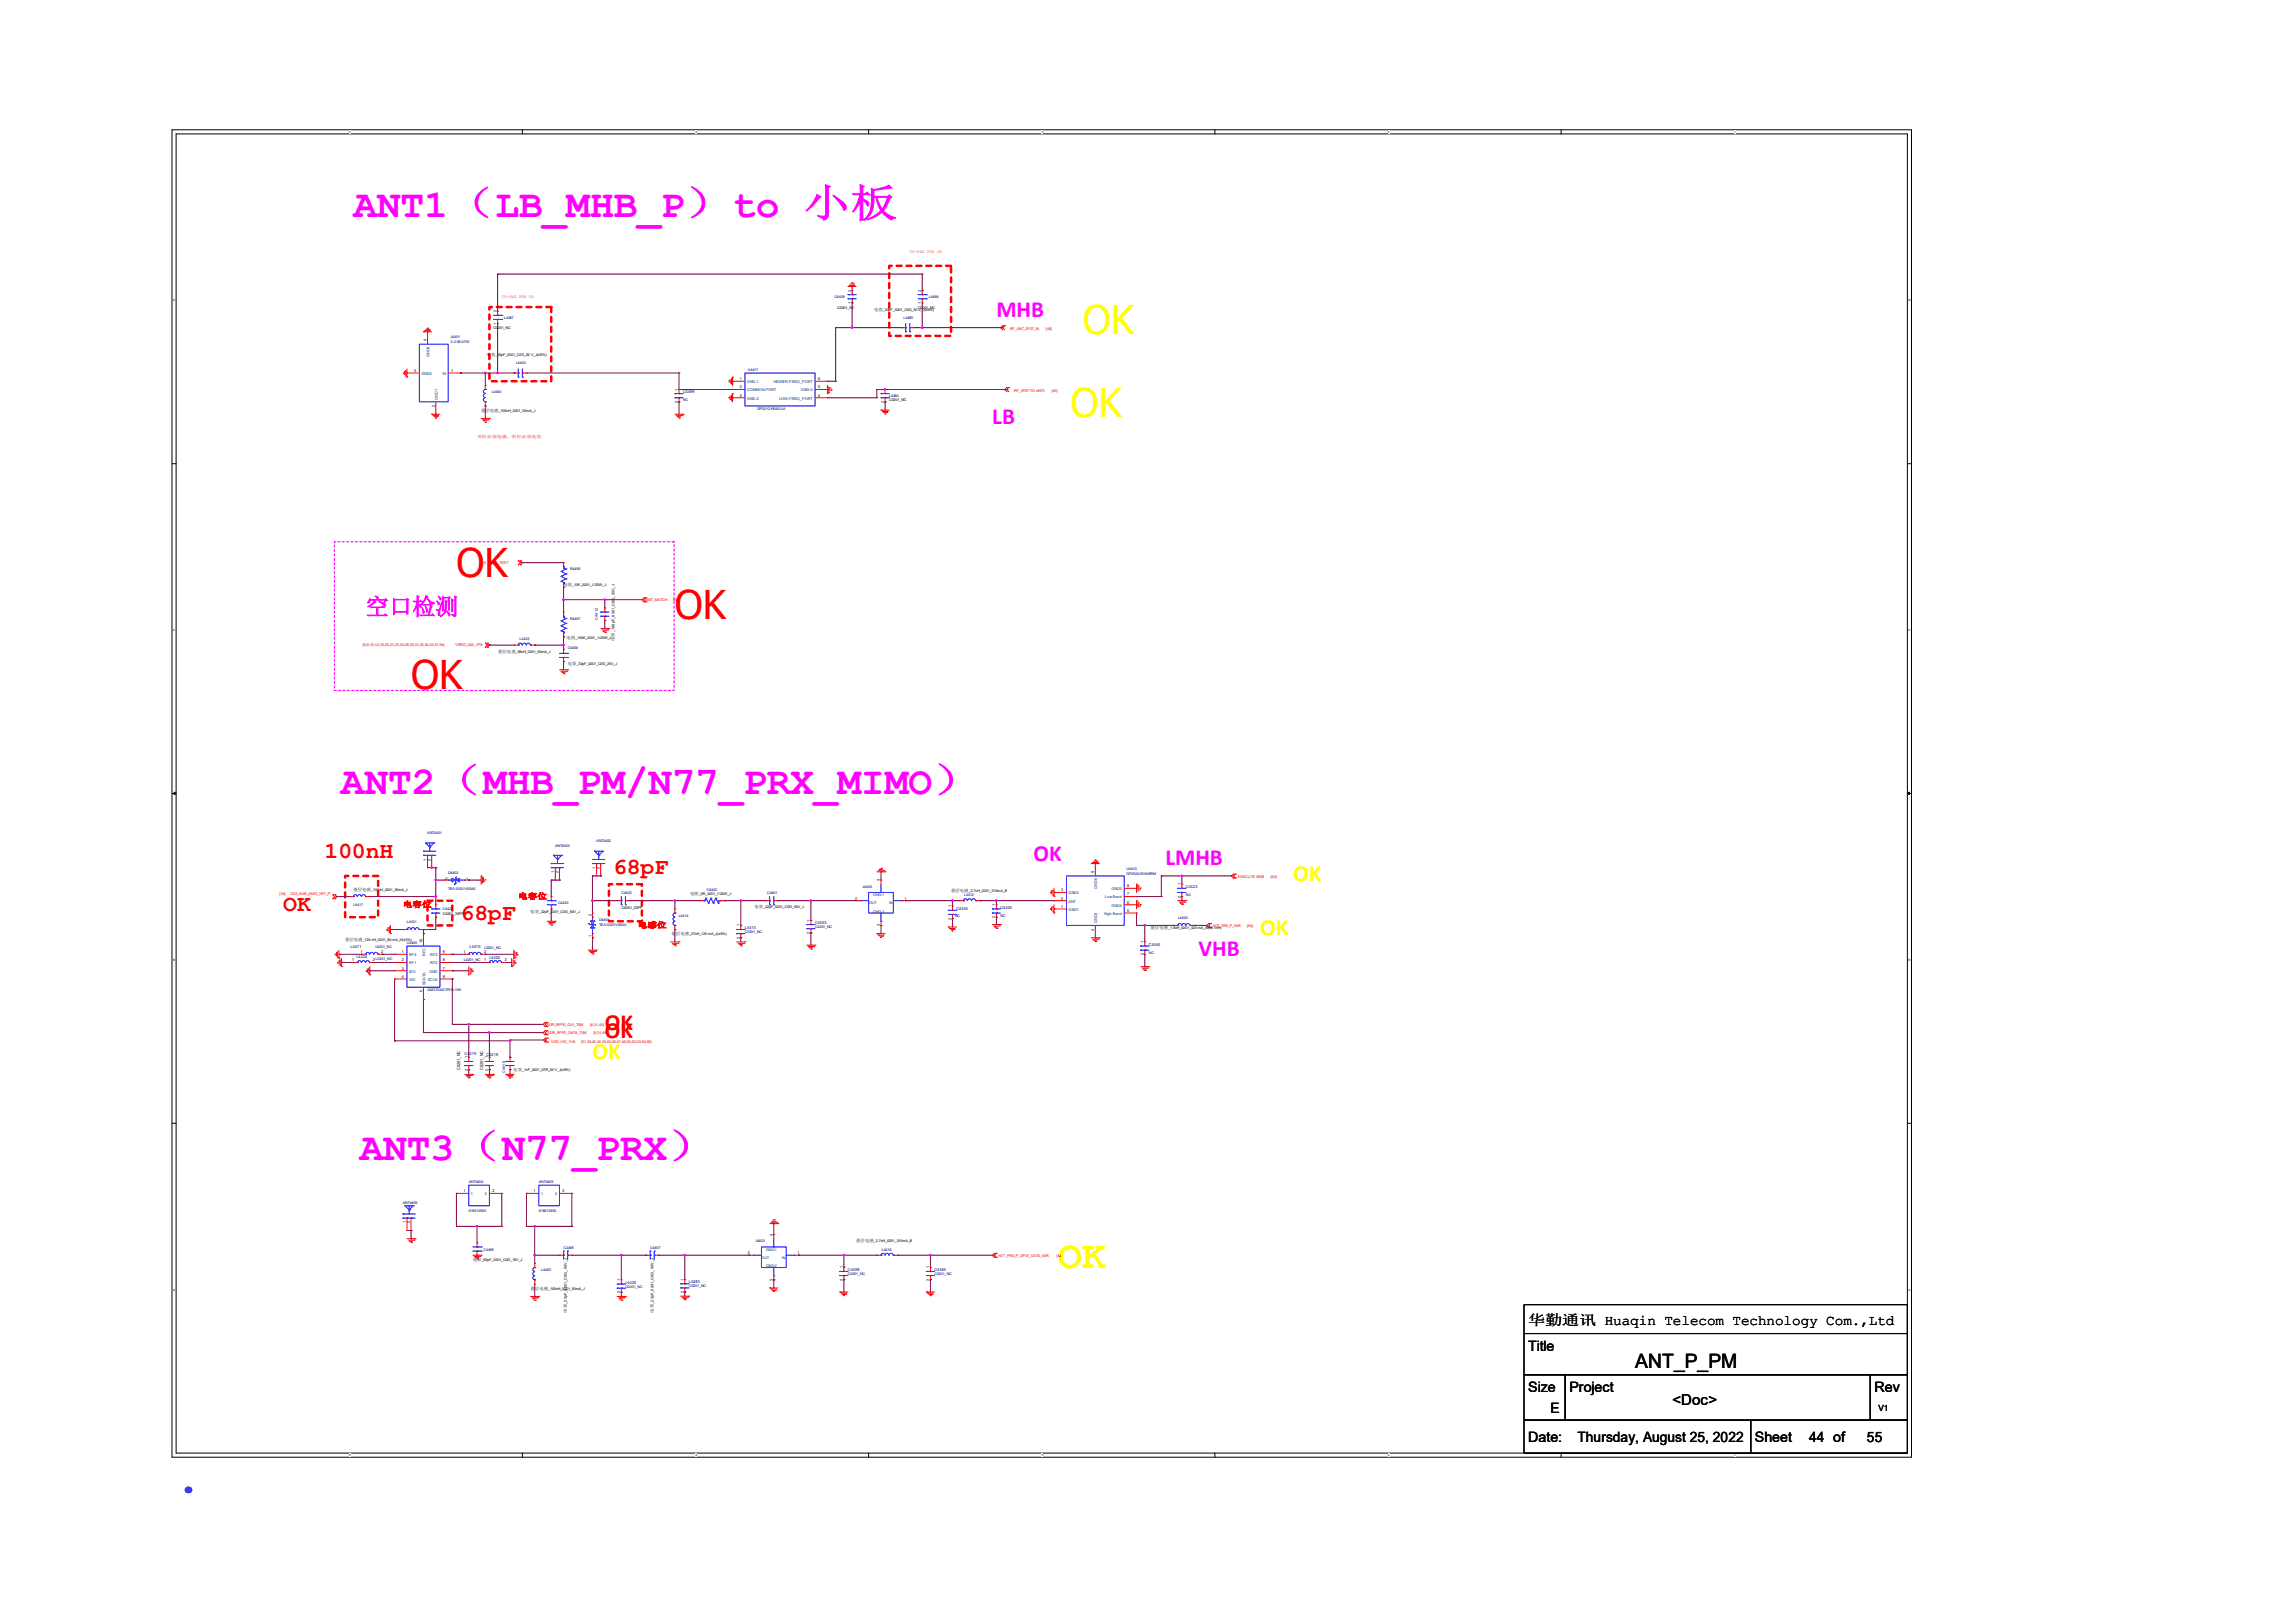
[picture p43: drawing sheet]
<svg xmlns="http://www.w3.org/2000/svg" width="350mm" height="250mm" viewBox="0 0 350 250" stroke-linecap="round" stroke-linejoin="round" font-family="sans-serif">
<defs><g id="words">
<text font-size="8.5" fill="#00f" x="26.5" y="229.9">.</text>
<g font-size="6.1" fill="#f0f">
<text x="54.4" y="33.4">ANT1（LB_MHB_P）to 小板</text>
<text x="52.5" y="122.3">ANT2（MHB_PM/N77_PRX_MIMO）</text>
<text x="55.4" y="178.7">ANT3（N77_PRX）</text>
</g>
<g font-size="6.1" fill="#ff0">
<text x="166.8" y="51.5">OK</text>
<text x="164.9" y="64.2">OK</text>
<text x="163" y="195.3">OK</text>
</g>
<g font-size="6.1" fill="#f00">
<text x="70.3" y="89">OK</text>
<text x="104" y="95.3">OK</text>
<text x="63.3" y="106.1">OK</text>
</g>
<g font-size="3.6" fill="#f0f">
<text x="153.5" y="48.8">MHB</text>
<text x="152.9" y="65.3">LB</text>
<text x="56.3" y="94.7">空口检测</text>
<text x="159.2" y="132.6">OK</text>
<text x="179.5" y="133.2">LMHB</text>
<text x="184.6" y="147.2">VHB</text>
</g>
<g font-size="3.6" fill="#f00">
<text x="50" y="132.1">100nH</text>
<text x="94.4" y="134.7">68pF</text>
<text x="43.6" y="140.4">OK</text>
<text x="70.9" y="141.7">68pF</text>
<text x="93.2" y="158.6">OK</text>
<text x="93.2" y="159.9">OK</text>
</g>
<g font-size="3.6" fill="#ff0">
<text x="199.2" y="135.8">OK</text>
<text x="194.1" y="144">OK</text>
<text x="91.3" y="163.1">OK</text>
</g>
<text font-size="3.1" x="251.9" y="210.7">ANT_P_PM</text>
<text font-size="2.3" x="257.6" y="216.5">&lt;Doc&gt;</text>
<g font-size="2.2">
<text x="235.4" y="208.1">Title</text>
<text x="235.4" y="204.1">华勤通讯 Huaqin Telecom Technology Com.,Ltd</text>
<text x="235.4" y="214.4">Size</text>
<text x="241.8" y="214.4">Project</text>
<text x="288.8" y="214.4">Rev</text>
<text x="238.8" y="217.6">E</text>
<text x="235.4" y="222">Date:</text>
<text x="243" y="222">Thursday, August 25, 2022</text>
<text x="270.3" y="222">Sheet</text>
<text x="278.7" y="222">44 of</text>
<text x="287.6" y="222">55</text>
</g>
<text font-size="1.3" x="289.4" y="217.4">V1</text>
<g font-size="1.2" fill="#f00">
<text x="62.1" y="139.7">电容位</text>
<text x="79.8" y="138.4">电容位</text>
<text x="98.2" y="142.9">电感位</text>
</g>
<g font-size=".6" fill="#f00">
<text x="140.2" y="39">CO-PAD FOR CN</text>
<text x="77.3" y="45.9">CO-PAD FOR CN</text>
<text x="155.6" y="50.9">RF_ANT_2P2T_IN</text>
<text x="161.1" y="50.9">[46]</text>
<text x="156.2" y="60.4">RF_2P2T TO ANT1</text>
<text x="162" y="60.4">[46]</text>
<text x="73.5" y="67.5">并位必须电感，串位必须电容</text>
<text x="73.9" y="86.8">[31]</text>
<text x="75.6" y="86.8">ANT_TEST</text>
<text x="99.5" y="92.6">ANT_MATCH</text>
<text x="103.7" y="92.6">[6]</text>
<text x="55.9" y="99.5">[6,8,12,14,18,20,21,22,23,26,30,31,33,34,43,47,54]</text>
<text x="70.2" y="99.5">VREG_L9A_1P8</text>
<text x="43.1" y="137.9">[34]</text>
<text x="44.7" y="137.9">CS2_SAR_ANT2_N77_P</text>
<text x="190.7" y="135.2">ENDC-LTE MHB</text>
<text x="195.8" y="135.2">[43]</text>
<text x="186.9" y="142.8">N77_TRX_P_50R</text>
<text x="192.1" y="142.8">[54]</text>
<text x="84.2" y="158">SDR_RFFE_CLK_TXM</text>
<text x="84.4" y="159.2">SDR_RFFE_DATA_TXM</text>
<text x="84.9" y="160.6">VDD_VIO_1V8</text>
<text x="89.5" y="160.6">[31,39,40,42,43,45,46,47,48,50,52,53,54,55]</text>
<text x="90.9" y="158">[6,31,45]</text>
<text x="91.4" y="159.2">[6,31,45]</text>
<text x="153.9" y="193.6">N77_PRX_P_DP4T_OUT2_50R</text>
<text x="162.8" y="193.6">[54]</text>
</g>
<g font-size=".6" fill="#000080">
<text x="128.6" y="45.9">C4408</text>
<text x="143.1" y="45.9">L4488</text>
<text x="69.4" y="52">J4401</text>
<text x="69.4" y="52.8">3.2.08.0700</text>
<text x="77.7" y="49.1">L4487</text>
<text x="139.2" y="49.1">L4485</text>
<text x="79.5" y="56.1">L4403</text>
<text x="115.2" y="57.1">U4417</text>
<text x="75.8" y="60.5">L4404</text>
<text x="105.2" y="60.6">C4499</text>
<text x="105.2" y="61.8">NC</text>
<text x="116.7" y="63.1">DP2012-R0821LA</text>
<text x="137" y="61.2">L4484</text>
<text x="87.8" y="87.9">R4406</text>
<text x="87.8" y="95.5">R4407</text>
<text x="92.1" y="95.4" transform="rotate(-90 92.1 95.4)">C4412</text>
<text x="80" y="98.7">L4423</text>
<text x="87.5" y="99.9">C4409</text>
<text x="65.8" y="128.5">ANT4401</text>
<text x="85.5" y="130.4">ANT4403</text>
<text x="91.9" y="129.8">ANT4402</text>
<text x="69" y="134.6">D4402</text>
<text x="69" y="137.2">TEA10201V05A0</text>
<text x="95.8" y="137.7">C4422</text>
<text x="108.9" y="137.3">C4402</text>
<text x="118.2" y="137.7">C4401</text>
<text x="132.9" y="136.8">J4402</text>
<text x="173.6" y="134">U4410</text>
<text x="173.6" y="134.7">DP2520-R1646RM</text>
<text x="182.7" y="136.8">C4423</text>
<text x="54.4" y="139.5">L4417</text>
<text x="62.7" y="142.2">L4401</text>
<text x="68.2" y="140.2">C4421</text>
<text x="86" y="139.3">C4420</text>
<text x="92.3" y="141.8">D4401</text>
<text x="92.3" y="142.6">TEA10201V05A0</text>
<text x="104.6" y="141.2">L4414</text>
<text x="114.8" y="143.1">L4415</text>
<text x="114.8" y="143.7">C0201_NC</text>
<text x="125.6" y="142.4">C4403</text>
<text x="125.6" y="143">C0201_NC</text>
<text x="147.1" y="141.2">NC</text>
<text x="147.4" y="140.2">C4404</text>
<text x="148.5" y="138">L4412</text>
<text x="154.1" y="140">C4405</text>
<text x="154.1" y="141.2">NC</text>
<text x="181.5" y="141.5">L4405</text>
<text x="182.7" y="138">NC</text>
<text x="54" y="146.1">L4411</text>
<text x="54.9" y="147.6">L4424</text>
<text x="57.8" y="146">L0201_NC</text>
<text x="57.9" y="147.9">L0201_NC</text>
<text x="62.7" y="145.4">U4405</text>
<text x="71.5" y="148">L0201_NC</text>
<text x="72.3" y="146.1">L4410</text>
<text x="74.6" y="146.2">L0201_NC</text>
<text x="75.4" y="147.7">L4402</text>
<text x="177" y="145.7">C4445</text>
<text x="177" y="146.9">NC</text>
<text x="65.9" y="152.7">QM13124CTR13-10K</text>
<text x="71.6" y="162.5">C4419</text>
<text x="75" y="162.7">C4418</text>
<text x="77.8" y="165.2" transform="rotate(-90 77.8 165.2)">C4416</text>
<text x="62.1" y="185.5">ANT4406</text>
<text x="72.2" y="182.2">ANT4404</text>
<text x="83" y="182.2">ANT4405</text>
<text x="72.2" y="186.7">818012933</text>
<text x="83" y="186.7">818012933</text>
<text x="116.4" y="191.4">J4403</text>
<text x="74.5" y="192.6">C4496</text>
<text x="83.4" y="195.8">L4463</text>
<text x="86.8" y="192.3">C4406</text>
<text x="96.3" y="197.7">L4420</text>
<text x="100.2" y="192.3">C4407</text>
<text x="106.1" y="197.7">L4483</text>
<text x="130.6" y="195.8">C4498</text>
<text x="130.6" y="196.4">C0201_NC</text>
<text x="135.8" y="192.6">L4418</text>
<text x="144" y="195.8">C4465</text>
<text x="144" y="196.4">C0201_NC</text>
<text x="96.3" y="198.4">C0201_NC</text>
<text x="106.1" y="198.3">C0201_NC</text>
</g>
<g font-size=".6">
<text x="129" y="47.6">C0201_NC</text>
<text x="131.1" y="46.8" transform="rotate(-90 131.1 46.8)">1</text>
<text x="131.1" y="44.9" transform="rotate(-90 131.1 44.9)">2</text>
<text x="134.7" y="47.8">电容</text>
<text x="136" y="47.8">_33pF_0201_C0G_50 V_J(±5%)</text>
<text x="141.4" y="47.6">C0201_NC</text>
<text x="141.9" y="46.8" transform="rotate(-90 141.9 46.8)">1</text>
<text x="141.9" y="44.9" transform="rotate(-90 141.9 44.9)">2</text>
<text x="65.7" y="52.5" transform="rotate(-90 65.7 52.5)">4</text>
<text x="76" y="50.7">C0201_NC</text>
<text x="76.5" y="50" transform="rotate(-90 76.5 50)">1</text>
<text x="76.5" y="48.1" transform="rotate(-90 76.5 48.1)">2</text>
<text x="63.8" y="57.3">3</text>
<text x="69.5" y="57.3">1</text>
<text x="75" y="54.8">电容</text>
<text x="76.3" y="54.8">_33pF_0201_C0G_50 V_J(±5%)</text>
<text x="113.9" y="58.6">1</text>
<text x="113.9" y="59.8">2</text>
<text x="126" y="59.8">5</text>
<text x="126" y="58.6">6</text>
<text x="67" y="62.7" transform="rotate(-90 67 62.7)">2</text>
<text x="74.1" y="63.4">叠层电感</text>
<text x="76.8" y="63.4">_100nH_0201_50mA_J</text>
<text x="104.4" y="62.1" transform="rotate(-90 104.4 62.1)">2</text>
<text x="104.4" y="60.2" transform="rotate(-90 104.4 60.2)">1</text>
<text x="113.9" y="61.1">3</text>
<text x="126" y="61.1">4</text>
<text x="136.2" y="62.1" transform="rotate(-90 136.2 62.1)">2</text>
<text x="136.2" y="60.2" transform="rotate(-90 136.2 60.2)">1</text>
<text x="137" y="61.8">C0201_NC</text>
<text x="86.8" y="90.2">电阻</text>
<text x="88.1" y="90.2">_10K_0201_1/20W_J</text>
<text x="76.7" y="100.6">叠层电感</text>
<text x="79.5" y="100.6">_68nH_0201_50mA_J</text>
<text x="87.3" y="98.4">电阻</text>
<text x="88.6" y="98.4">_100K_0201_1/20W_J</text>
<text x="94.7" y="98.7" transform="rotate(-90 94.7 98.7)">电容</text>
<text x="94.7" y="97.4" transform="rotate(-90 94.7 97.4)">_100pF_0201_C0G_25V_J</text>
<text x="87.5" y="102.5">电容</text>
<text x="88.8" y="102.5">_33pF_0201_C0G_25V_J</text>
<text x="54.4" y="137.2">叠层电感</text>
<text x="57.1" y="137.2">_100nH_0201_50mA_J</text>
<text x="65.7" y="132.6" transform="rotate(-90 65.7 132.6)">1</text>
<text x="66.3" y="132.6" transform="rotate(-90 66.3 132.6)">2</text>
<text x="68.6" y="135.5">2</text>
<text x="71.8" y="135.5">1</text>
<text x="85.4" y="134.5" transform="rotate(-90 85.4 134.5)">1</text>
<text x="86" y="134.5" transform="rotate(-90 86 134.5)">2</text>
<text x="91.7" y="133.8" transform="rotate(-90 91.7 133.8)">1</text>
<text x="92.4" y="133.8" transform="rotate(-90 92.4 133.8)">2</text>
<text x="106.3" y="137.9">电阻</text>
<text x="107.7" y="137.9">_0R_0201_1/20W_J</text>
<text x="135.5" y="135.7" transform="rotate(-90 135.5 135.7)">4</text>
<text x="146.5" y="137.4">叠层电感</text>
<text x="149.2" y="137.4">_2.7nH_0201_310mA_B</text>
<text x="163.5" y="137.3">3</text>
<text x="168.6" y="134.4" transform="rotate(-90 168.6 134.4)">9</text>
<text x="173.7" y="136.7">8</text>
<text x="173.7" y="137.9">7</text>
<text x="181.9" y="136.4" transform="rotate(-90 181.9 136.4)">1</text>
<text x="68.2" y="140.9">C0201_33PF</text>
<text x="81.7" y="140.6">电容</text>
<text x="83.1" y="140.6">_22pF_0201_C0G_50V_J</text>
<text x="91.1" y="141.1" transform="rotate(-90 91.1 141.1)">2</text>
<text x="95.8" y="140">C0201_33PF</text>
<text x="114" y="142.7" transform="rotate(-90 114 142.7)">1</text>
<text x="116.2" y="139.9">电容</text>
<text x="117.6" y="139.9">_22pF_0201_C0G_50V_J</text>
<text x="124.8" y="143.9" transform="rotate(-90 124.8 143.9)">2</text>
<text x="124.8" y="142" transform="rotate(-90 124.8 142)">1</text>
<text x="131.7" y="138.6">2</text>
<text x="135.5" y="142.7" transform="rotate(-90 135.5 142.7)">3</text>
<text x="139.4" y="138.6">1</text>
<text x="146.6" y="141.7" transform="rotate(-90 146.6 141.7)">2</text>
<text x="146.6" y="139.8" transform="rotate(-90 146.6 139.8)">1</text>
<text x="153.3" y="141.4" transform="rotate(-90 153.3 141.4)">2</text>
<text x="153.3" y="139.5" transform="rotate(-90 153.3 139.5)">1</text>
<text x="163.5" y="139.8">1</text>
<text x="163.5" y="138.6">2</text>
<text x="168.6" y="143.4" transform="rotate(-90 168.6 143.4)">4</text>
<text x="173.7" y="139.2">6</text>
<text x="173.7" y="140.5">5</text>
<text x="177.2" y="143.1">叠层电感</text>
<text x="179.9" y="143.1">_1.8nH_0201_420 mA_B(±0.1nH)</text>
<text x="181.9" y="138.3" transform="rotate(-90 181.9 138.3)">2</text>
<text x="53.2" y="145">叠层电感</text>
<text x="54.3" y="148.1">1</text>
<text x="55.5" y="146.8">1</text>
<text x="55.9" y="145">_120 nH_0201_80 mA_H(±3%)</text>
<text x="57.4" y="148.1">2</text>
<text x="58.7" y="146.8">2</text>
<text x="61.9" y="146.8">1</text>
<text x="61.9" y="148.1">2</text>
<text x="61.9" y="149.4">3</text>
<text x="65.1" y="145.2" transform="rotate(-90 65.1 145.2)">10</text>
<text x="68.2" y="148.1">8</text>
<text x="68.2" y="146.8">9</text>
<text x="68.2" y="149.4">7</text>
<text x="71.4" y="146.8">1</text>
<text x="74.6" y="146.8">2</text>
<text x="74.6" y="148.1">1</text>
<text x="77.8" y="148.1">2</text>
<text x="91.1" y="144.4" transform="rotate(-90 91.1 144.4)">1</text>
<text x="103.5" y="144.1">叠层电感</text>
<text x="106.2" y="144.1">_27nH_120 mA_J(±5%)</text>
<text x="114" y="144.6" transform="rotate(-90 114 144.6)">2</text>
<text x="176.2" y="147.2" transform="rotate(-90 176.2 147.2)">2</text>
<text x="176.2" y="145.3" transform="rotate(-90 176.2 145.3)">1</text>
<text x="61.9" y="150.6">4</text>
<text x="65.1" y="152.9" transform="rotate(-90 65.1 152.9)">5</text>
<text x="68.2" y="150.6">6</text>
<text x="70.9" y="164.9" transform="rotate(-90 70.9 164.9)">C0201_NC</text>
<text x="72" y="164.9" transform="rotate(-90 72 164.9)">2</text>
<text x="72" y="163" transform="rotate(-90 72 163)">1</text>
<text x="74.5" y="164.9" transform="rotate(-90 74.5 164.9)">C0201_NC</text>
<text x="75.2" y="164.9" transform="rotate(-90 75.2 164.9)">2</text>
<text x="75.2" y="163" transform="rotate(-90 75.2 163)">1</text>
<text x="79.1" y="164.9">电容</text>
<text x="80.4" y="164.9">_1nF_0201_X7R_50 V_J(±5%)</text>
<text x="71.4" y="183.7">1</text>
<text x="75.9" y="183.7">2</text>
<text x="82.2" y="183.7">1</text>
<text x="86.7" y="183.7">2</text>
<text x="62.5" y="188.4" transform="rotate(-90 62.5 188.4)">1</text>
<text x="63.2" y="188.4" transform="rotate(-90 63.2 188.4)">2</text>
<text x="119" y="190.3" transform="rotate(-90 119 190.3)">4</text>
<text x="131.9" y="191.4">叠层电感</text>
<text x="134.6" y="191.4">_2.7nH_0201_310mA_B</text>
<text x="72.9" y="194.2">电容</text>
<text x="74.2" y="194.2">_68pF_0201_C0G_16V_J</text>
<text x="95.5" y="197.3" transform="rotate(-90 95.5 197.3)">1</text>
<text x="105.3" y="197.3" transform="rotate(-90 105.3 197.3)">1</text>
<text x="115.2" y="193.2">2</text>
<text x="119" y="197.3" transform="rotate(-90 119 197.3)">3</text>
<text x="122.8" y="193.2">1</text>
<text x="129.8" y="197.3" transform="rotate(-90 129.8 197.3)">2</text>
<text x="129.8" y="195.4" transform="rotate(-90 129.8 195.4)">1</text>
<text x="143.2" y="197.3" transform="rotate(-90 143.2 197.3)">2</text>
<text x="143.2" y="195.4" transform="rotate(-90 143.2 195.4)">1</text>
<text x="81.7" y="198.7">叠层电感</text>
<text x="84.4" y="198.7">_100nH_0201_50mA_J</text>
<text x="87.3" y="202.2" transform="rotate(-90 87.3 202.2)">电容</text>
<text x="87.3" y="200.8" transform="rotate(-90 87.3 200.8)">_22pF_0201_C0G_50V_J</text>
<text x="95.5" y="199.2" transform="rotate(-90 95.5 199.2)">2</text>
<text x="100.7" y="202.2" transform="rotate(-90 100.7 202.2)">电容</text>
<text x="100.7" y="200.8" transform="rotate(-90 100.7 200.8)">_22pF_0201_C0G_50V_J</text>
<text x="105.3" y="199.2" transform="rotate(-90 105.3 199.2)">2</text>
</g>
<g font-size=".6" fill="#004080">
<text x="64.9" y="57.8">GND2</text>
<text x="66.2" y="55" transform="rotate(-90 66.2 55)">GND3</text>
<text x="68.2" y="57.8">IN</text>
<text x="115.1" y="59">GND-1</text>
<text x="119.2" y="59">HIGHER-FREQ_PORT</text>
<text x="67.4" y="61.6" transform="rotate(-90 67.4 61.6)">GND1</text>
<text x="115.1" y="60.3">COMMON-PORT</text>
<text x="115.1" y="61.6">GND-2</text>
<text x="120" y="61.6">LOW-FREQ_PORT</text>
<text x="123.4" y="60.3">GND-3</text>
<text x="164.6" y="137.8">GND2</text>
<text x="169" y="136.9" transform="rotate(-90 169 136.9)">GND6</text>
<text x="171.2" y="137.1">GND5</text>
<text x="133.9" y="139.3">OUT</text>
<text x="134.5" y="140.6">GND-2</text>
<text x="134.5" y="138">GND-1</text>
<text x="137" y="139.3">IN</text>
<text x="164.6" y="140.3">GND1</text>
<text x="164.6" y="139">ANT</text>
<text x="169" y="142.2" transform="rotate(-90 169 142.2)">GND3</text>
<text x="170.1" y="140.9">High Band</text>
<text x="170.2" y="138.4">Low Band</text>
<text x="171.2" y="139.7">GND4</text>
<text x="63" y="147.3">RF4</text>
<text x="63" y="148.6">RF1</text>
<text x="63" y="149.8">IDO</text>
<text x="65.5" y="147.2" transform="rotate(-90 65.5 147.2)">RFC</text>
<text x="66.2" y="149.8">GND</text>
<text x="66.3" y="148.6">RF2</text>
<text x="66.3" y="147.3">RF3</text>
<text x="63" y="151.1">VIO</text>
<text x="65.5" y="151.7" transform="rotate(-90 65.5 151.7)">SDATA</text>
<text x="65.9" y="151.1">SCLK</text>
<text x="72.6" y="184.1">1</text>
<text x="74.7" y="184.1">2</text>
<text x="83.3" y="184.1">1</text>
<text x="85.5" y="184.1">2</text>
<text x="117.4" y="193.9">OUT</text>
<text x="118" y="195.2">GND-2</text>
<text x="118" y="192.6">GND-1</text>
<text x="120.5" y="193.9">IN</text>
</g>
<g font-size=".5">
<text x="53.8" y="20.5">5</text>
<text x="107.1" y="20.5">4</text>
<text x="160.5" y="20.5">3</text>
<text x="213.8" y="20.5">2</text>
<text x="267.2" y="20.5">1</text>
<text x="26.7" y="46.4">D</text>
<text x="294" y="46.4">D</text>
<text x="26.7" y="97.2">C</text>
<text x="294" y="97.2">C</text>
<text x="26.7" y="148">B</text>
<text x="294" y="148">B</text>
<text x="26.7" y="198.8">A</text>
<text x="294" y="198.8">A</text>
<text x="53.8" y="224.3">5</text>
<text x="107.1" y="224.3">4</text>
<text x="160.5" y="224.3">3</text>
<text x="213.8" y="224.3">2</text>
<text x="267.2" y="224.3">1</text>
</g>
</g></defs>
<path d="M26.5 20h268v204.5h-268zM27.1 20.6h266.7v203.2h-266.7z" fill="none" stroke="#000" stroke-width=".15"/>
<g fill="#fff">
<path d="M53.8 20.1h.2v.5h-.2z"/>
<path d="M53.8 223.9h.2v.5h-.2z"/>
</g>
<path d="M80.5 20v.6M80.5 223.8v.7" fill="none" stroke="#000" stroke-width=".15"/>
<g fill="#fff">
<path d="M107.1 20.1h.3v.5h-.3z"/>
<path d="M107.1 223.9h.3v.5h-.3z"/>
</g>
<path d="M133.8 20v.6M133.8 223.8v.7" fill="none" stroke="#000" stroke-width=".15"/>
<g fill="#fff">
<path d="M160.5 20.1h.2v.5h-.2z"/>
<path d="M160.5 223.9h.2v.5h-.2z"/>
</g>
<path d="M187.1 20v.6M187.1 223.8v.7" fill="none" stroke="#000" stroke-width=".15"/>
<g fill="#fff">
<path d="M213.8 20.1h.2v.5h-.2z"/>
<path d="M213.8 223.9h.2v.5h-.2z"/>
</g>
<path d="M240.5 20v.6M240.5 223.8v.7" fill="none" stroke="#000" stroke-width=".15"/>
<g fill="#fff">
<path d="M267.2 20.1h.2v.5h-.2z"/>
<path d="M267.2 223.9h.2v.5h-.2z"/>
<path d="M26.7 46h.3v.5h-.3z"/>
<path d="M294 46h.3v.5h-.3z"/>
<path d="M26.7 96.8h.3v.5h-.3z"/>
<path d="M294 96.8h.3v.5h-.3z"/>
</g>
<path d="M26.5 71.4h.6M293.8 71.4h.7" fill="none" stroke="#000" stroke-width=".15"/>
<g fill="#fff">
<path d="M26.7 147.6h.2v.5h-.2z"/>
<path d="M294 147.6h.3v.5h-.3z"/>
</g>
<path d="M26.5 122.2h.6M293.8 122.2h.7" fill="none" stroke="#000" stroke-width=".15"/>
<path d="M26.8 122l.3 .2-.3 .2zM293.8 122.2l.3-.2v.4z" fill="#000" stroke="#000" stroke-width=".15"/>
<g fill="#fff">
<path d="M26.7 198.4h.3v.5h-.3z"/>
<path d="M294 198.4h.3v.5h-.3z"/>
</g>
<path d="M26.5 173h.6M293.8 173h.7M234.8 205.4h59v6.4h-59zM234.8 201h59v4.4h-59zM234.8 211.8h6.3v6.9h-6.3zM234.8 218.7h34.9v5.1h-34.9zM241.1 211.8h47v6.9h-47zM269.7 218.7h24.1v5.1h-24.1zM288.1 211.8h5.7v6.9h-5.7z" fill="none" stroke="#000" stroke-width=".15"/>
<path d="M75.4 47.3h9.5v11.4h-9.5zM137 40.9h9.5v10.8h-9.5zM53.2 134.9h5v6.4h-5zM65.9 138.7h3.8v3.8h-3.8zM93.8 136.2h5.1v5.7h-5.1z" fill="none" stroke="#f00" stroke-width=".38" stroke-dasharray=".8 .8"/>
<path d="M51.5 83.4h52.3v23h-52.3z" fill="none" stroke="#f0f" stroke-width=".17" stroke-dasharray=".3 .3"/>
<g fill="none" stroke="#f00" stroke-width=".15">
<path d="M62.1 57.5h.1M62.1 57.4v.1M62.3 57.2h.1M62.3 57.2v.5M62.5 57.9h.1M62.5 57v.9M62.7 57.5h.1M62.7 57.5h1.9M62.7 58.1h.1M62.7 56.8v1.3M65.2 51.1h1.3M65.2 51.1h.1"/>
<path d="M65.4 50.9h.9M65.4 50.9h.1M65.6 50.7h.5M65.8 50.6h.1M65.9 51.1h.1M65.9 51.1v1.9M66.1 50.7h.1M69 57.5h1.9M70.9 57.5h.1M74.8 59.4h.1M74.8 59.4v.6M76.7 49.8h.1"/>
<path d="M76.7 47.9h.1M76.7 47.9v.7M76.7 49.2v.6M79.2 57.5h.1M79.2 57.5h.6M80.5 57.5h.6M81.1 57.5h.1M104.6 60h.1M104.6 60v.6M112.3 58.7h.1M112.3 58.7v.1M112.5 59h.1"/>
<path d="M112.5 58.5v.5M112.7 58.3h.1M112.7 58.3v.9M112.9 58.7h1.9M112.9 60h1.9M112.9 58.7h.1M112.9 60h.1M112.9 58.1h.1M112.9 58.1v1.3M125.6 58.7h1.9M125.6 60h1.9M127.5 58.7h.1"/>
<path d="M127.5 60h.1M127.5 59.4v1.2M127.7 59.6v.9M127.8 59.7h.1M127.8 59.7v.6M128.1 60v.1M130.6 44.1h1.3M130.6 44.1h.1M130.8 44h.1M130.8 44h.9M131 43.7h.5M131.2 43.6h.2"/>
<path d="M131.2 43.6h.1M131.3 46.7h.1M131.3 44.8h.1M131.3 44.8v.6M131.3 46v.7M131.5 43.7h.1M136.3 60h.1M136.3 60v.6M138.9 50.5h.6M138.9 50.5h.1M140.2 50.5h.6M140.8 50.5h.1"/>
<path d="M142.1 46.7h.1M142.1 44.8h.1M142.1 44.8v.6M142.1 46v.7M154.1 50.5h.1M154.1 50.5l.4 .3M154.5 50.2l-.4 .3M154.5 50.5l.3 .3M154.5 50.5h.1M154.5 50.2h.1M154.8 60l.3 .3M154.8 50.2h.1"/>
<path d="M154.8 60h.1M154.8 50.2l-.3 .3M155.1 60l.3 .3M155.1 60h.1M155.1 59.7h.1M155.1 59.7l-.3 .3M155.4 59.7h.1M155.4 59.7l-.3 .3M66.5 63.8h1.3M66.5 63.8h.1M66.7 64h.9M66.7 64h.1"/>
<path d="M66.9 64.2h.5M67.1 64.4h.1M67.1 63.8h.1M67.1 61.9v1.9M67.4 64.2h.1M74.1 64.4h1.3M74.3 64.7h.9M74.5 64.8h.1M74.5 64.8h.5M74.7 65h.1M74.8 62.5h.1M74.8 61.9v.6"/>
<path d="M74.8 65h.1M75.2 64.7h.1M75.4 64.4h.1M104 63.8h1.2M104.2 64h.9M104.3 64.2h.1M104.3 64.2h.6M104.6 64.4h.1M104.6 61.9h.1M104.6 61.3v.6M104.7 64.4h.1M105.1 64h.1"/>
<path d="M105.2 63.8h.1M112.3 61.2h.1M112.3 61.2v.2M112.5 61.5h.1M112.5 61v.5M112.7 60.8h.1M112.7 60.8v.9M112.9 61.3h1.9M112.9 61.3h.1M112.9 60.6h.1M112.9 60.6v1.3M125.6 61.3h1.9"/>
<path d="M127.5 61.3h.1M127.5 60.6h.1M127.7 60.5h.1M128.1 60.1h.1M135.7 63.2h.1M135.7 63.2h1.3M135.9 63.4h.9M135.9 63.4h.1M136.1 63.6h.5M136.3 63.8h.1M136.3 61.9h.1M136.3 61.3v.6"/>
<path d="M136.6 63.6h.1M74.8 99.1l.3 .3-.3 .3M74.8 99.1h.1M74.8 99.7h.1M75.1 99.7h.1M75.1 99.1h.1M75.1 99.1l.3 .3-.3 .3M79.2 99.4h.1M79.2 99.4h.6M79.8 86.4h.1M79.8 87h.1M79.8 86.4l.4 .3-.4 .3"/>
<path d="M80.2 86.4l.3 .3-.3 .3M80.2 87h.1M80.2 86.4h.1M81.7 99.4h.7M82.4 99.4h.1M86.8 90.5h.1M86.8 86.7h.1M86.8 86.7v.6M86.8 89.8v.7M86.8 98.1h.1M86.8 94.3h.1M86.8 94.3v.6"/>
<path d="M86.8 97.5v.6M92.5 96.8h1.3M92.7 97h.9M92.9 97.2h.1M92.9 97.2h.5M93.1 97.4h.2M93.2 93.7h.1M93.2 95.6h.1M93.2 93.7v.6M93.2 94.9v.7M93.3 97.4h.1M93.6 97h.1"/>
<path d="M93.8 96.8h.1M99.2 92.1l-.3 .3 .3 .3M99.2 92.7h.1M99.2 92.1h.1M99.5 92.1h.1M99.5 92.7h.1M99.5 92.1l-.3 .3 .3 .3M86.2 103.2h1.3M86.4 103.4h.9M86.6 103.6h.1M86.6 103.6h.5M86.8 103.8h.1"/>
<path d="M86.8 101.9h.1M86.8 100h.1M86.8 100v.6M86.8 101.3v.6M86.9 103.8h.1M87.3 103.4h.1M87.5 103.2h.1M51.3 138.4h.1M51.3 137.8h.1M51.3 137.8l.3 .3-.3 .3M51.6 137.8l.3 .3-.3 .3M51.6 137.8h.1"/>
<path d="M51.6 138.4h.1M53.8 138.1h.6M53.8 138.1h.1M56.3 138.1h.7M57 138.1h.1M65.9 133.7h.1M65.9 131.8v1.9M66.5 133.7h.1M66.5 131.8v1.9M67.1 139.4h.1M67.1 139.4v.6M68.4 135.6h.6"/>
<path d="M68.4 135.6h.1M71.6 135.6h.6M72.2 135.6h.1M74.1 134.9h.1M74.1 134.9v1.3M74.3 135.1h.1M74.3 135.1v.9M74.5 135.8h.1M74.5 135.3v.5M74.7 135.5h.1M74.7 135.5v.1M84.9 138.1h.1"/>
<path d="M84.9 138.1v.6M84.9 139.4v.6M85.5 135.6h.1M85.5 133.7v1.9M86.2 135.6h.1M86.2 133.7v1.9M91.9 134.9h.1M91.9 133v1.9M92.5 134.9h.1M92.5 133v1.9M95.1 138.7h.1M95.1 138.7h.6"/>
<path d="M96.3 138.7h.7M97 138.7h.1M107.8 138.7h.1M107.8 138.7h.6M110.9 138.7h.7M111.6 138.7h.1M117.9 138.7h.7M117.9 138.7h.1M119.2 138.7h.6M119.8 138.7h.1M131.9 138.7h.1M131.9 138.7h.6"/>
<path d="M135.1 134.3h1.2M135.3 134.1h.9M135.5 133.9h.1M135.5 133.9h.5M135.7 133.7h.1M135.7 135.6h.1M135.7 135.6v.6M135.8 133.7h.1M136.2 134.1h.1M136.3 134.3h.1M138.9 138.7h.6M139.5 138.7h.1"/>
<path d="M146.7 139.6h.1M146.7 139.6v.6M147.8 138.7h.1M147.8 138.7h.6M150.3 138.7h.7M151 138.7h.1M153.5 139.4h.1M153.5 139.4v.6M161.8 137.6h.1M161.8 137.4v.2M161.8 140v.1M162 137.2h.1"/>
<path d="M162 139.8h.1M162 137.2v.5M162 139.8v.5M162.2 137.9h.1M162.2 137v.9M162.2 139.6v.9M162.4 138.7h1.9M162.4 137.5h1.9M162.4 138.7h.1M162.4 137.5h.1M162.4 138.1h.1M162.4 136.8v1.3"/>
<path d="M162.4 139.4v1.2M168.1 133h.1M168.1 133h1.3M168.3 132.9h.9M168.3 132.9h.1M168.5 132.6h.5M168.7 132.5h.1M168.7 133h.1M168.7 133v1.9M169 132.6h.1M173.2 139.4h1.9M173.2 138.1h1.9"/>
<path d="M173.2 136.8h1.9M175.1 139.4h.1M175.1 138.1h.1M175.1 136.8h.1M175.1 138.7h.1M175.1 138.7v1.3M175.1 136.2h.1M175.1 136.2v1.3M175.3 138.9h.1M175.3 138.9v.9M175.3 136.4h.1M175.3 136.4v.9"/>
<path d="M175.5 139.6h.1M175.5 139.1v.5M175.5 137.1h.1M175.5 136.6v.5M175.7 139.3h.1M175.7 139.3v.2M175.7 136.8h.1M175.7 136.8v.1M181.4 138.7h1.3M181.6 138.9h.9M181.8 139.1h.1M181.8 139.1h.5"/>
<path d="M182 139.3h.2M182.1 136.2h.1M182.1 138.1h.1M182.1 136.2v.6M182.1 137.5v.6M182.2 139.3h.1M182.5 138.9h.1M182.7 138.7h.1M190 135.3h.1M190 134.6h.1M190 134.6l-.3 .3 .3 .4M190.3 134.6h.1"/>
<path d="M190.3 135.3h.1M190.3 134.6l-.3 .3 .3 .4M51.6 147.1h.1M51.6 146.9v.2M51.9 146.7h.1M51.9 146.7v.5M52 147.5h.1M52 146.6v.9M52 148.3h.1M52 148.2v.1M52.2 147.6h.1M52.2 146.4v1.2"/>
<path d="M52.2 148h.1M52.2 148v.5M52.4 148.7h.1M52.4 147.8v.9M52.6 148.9h.1M52.6 147.6v1.3M54.4 148.3h.1M54.4 148.3h.7M55.7 147h.6M55.7 147h.1M56.4 149.6h.1M56.4 149.5v.1"/>
<path d="M56.6 149.3h.1M56.6 149.3v.5M56.8 150h.1M56.8 149.1v.9M57 148.3h.6M57 150.2h.1M57 148.9v1.3M57.6 148.3h.1M58.2 147h.7M58.9 147h.1M59.6 143.3h.1M59.6 143.1v.2"/>
<path d="M59.8 142.9h.1M59.8 142.9v.5M60 143.6h.1M60 142.8v.8M60.1 143.8h.1M60.1 142.5v1.3M60.8 147h.1M60.8 148.3h.1M60.8 149.5h.1M60.8 150.8h.1M60.8 147h1.9M60.8 148.3h1.9"/>
<path d="M60.8 149.5h1.9M60.8 150.8h1.9M62.1 143.2h.6M62.1 143.2h.1M64.6 143.2h.6M65.2 143.2h.1M65.2 154h.1M65.2 143.8h.1M65.2 143.8v1.9M65.2 152.1v1.9M67.1 141.3h.1M67.1 140.6v.7"/>
<path d="M67.8 147h1.9M67.8 148.3h1.9M67.8 149.5h1.9M67.8 150.8h1.9M69.7 150.8h.1M69.7 149.5h.1M69.7 148.3h.1M69.7 147h.1M71.6 147h.1M71.6 147h.6M72.2 150.2h.1M72.2 148.9v1.3"/>
<path d="M72.4 150h.1M72.4 149.1v.9M72.6 149.3h.1M72.6 149.3v.5M72.8 149.6h.1M72.8 149.5v.1M74.1 147h.7M74.8 147h.1M74.8 148.3h.1M74.8 148.3h.6M77.3 148.3h.6M77.9 148.3h.1"/>
<path d="M78.8 148.9h.1M78.8 147.6v1.3M79 148.7h.1M79 147.8v.9M79.2 147.6h.1M79.2 146.4v1.2M79.2 148h.1M79.2 148v.5M79.3 147.5h.1M79.3 146.6v.9M79.4 148.3h.1M79.4 148.2v.1"/>
<path d="M79.5 146.7h.1M79.5 146.7v.5M79.7 147.1h.1M79.7 146.9v.2M84 157.5l-.4 .3 .4 .3M84 158.8l-.4 .3 .4 .3M84 157.5h.1M84 158.1h.1M84 158.8h.1M84 159.4h.1M84 159.9h.1M84 159.9l-.3 .3 .3 .3"/>
<path d="M84.3 141.9h1.2M84.3 158.1h.1M84.3 157.5h.1M84.3 159.4h.1M84.3 158.8h.1M84.3 157.5l-.3 .3 .3 .3M84.3 158.8l-.3 .3 .3 .3M84.4 159.9h.1M84.4 159.9l-.4 .3 .4 .3M84.5 142.1h.9M84.7 142.3h.1M84.7 142.3h.5"/>
<path d="M84.9 142.5h.1M84.9 140h.1M85 142.5h.1M85.4 142.1h.1M85.5 141.9h.1M90.6 146.4h1.3M90.8 146.6h.9M91 146.7h.1M91 146.7h.5M91.2 146.9h.1M91.3 144.5h.1M91.3 140.6h.1"/>
<path d="M91.3 140.6v.7M91.3 143.8v.7M91.3 146.9h.1M91.7 146.6h.1M91.9 146.4h.1M103.3 145.1h1.3M103.5 145.3h.9M103.7 145.5h.1M103.7 145.5h.5M103.9 145.7h.1M104 143.2h.1M104 140h.1"/>
<path d="M104 140v.6M104 142.5v.7M104 145.7h.1M104.4 145.3h.1M104.6 145.1h.1M113.5 145.1h1.3M113.7 145.3h.9M113.9 145.5h.1M113.9 145.5h.5M114.1 145.7h.1M114.1 142.5h.1M114.1 144.5h.1"/>
<path d="M114.1 142.5v.7M114.1 143.8v.7M114.2 145.7h.1M114.6 145.3h.1M114.8 145.1h.1M124.3 145.6h1.3M124.5 145.8h.9M124.7 146h.1M124.7 146h.5M124.9 146.2h.1M124.9 141.8h.1M124.9 143.7h.1"/>
<path d="M124.9 141.8v.6M124.9 143.1v.6M125 146.2h.1M125.4 145.8h.1M125.6 145.6h.1M135.1 143.8h.1M135.1 143.8h1.2M135.3 144h.1M135.3 144h.9M135.5 144.2h.5M135.7 144.4h.1M135.7 142.5h.1"/>
<path d="M135.7 141.9v.6M136 144.2h.1M146.1 142.8h.1M146.1 142.8h1.3M146.3 143h.8M146.3 143h.1M146.5 143.2h.5M146.6 143.4h.1M146.6 143.4h.2M146.7 141.5h.1M146.7 140.9v.6M147 143.2h.1"/>
<path d="M152.9 142.4h1.2M153.1 142.6h.9M153.2 142.8h.1M153.2 142.8h.5M153.5 143h.1M153.5 141.3h.1M153.5 140.6v.7M153.6 143h.1M154 142.6h.1M154.1 142.4h.1M161.8 140.1h.1M162.2 140.5h.1"/>
<path d="M162.4 140h1.9M162.4 140h.1M162.4 140.6h.1M168.1 144.5h1.3M168.3 144.7h.9M168.5 144.8h.1M168.5 144.8h.5M168.7 145h.1M168.7 144.5h.1M168.7 142.5v2M168.8 145h.1M169.2 144.7h.1"/>
<path d="M169.4 144.5h.1M173.2 140.6h1.9M175.1 140.6h.1M175.7 148.9h1.3M175.9 149.1h.9M176.1 149.3h.1M176.1 149.3h.5M176.3 149.5h.1M176.4 145.1h.1M176.4 147h.1M176.4 145.1v.6M176.4 146.4v.6"/>
<path d="M176.4 149.5h.1M176.8 149.1h.1M177 148.9h.1M180.8 142.5h.1M180.8 142.5h.6M183.3 142.5h.7M184 142.5h.1M186.2 142.3l-.3 .2 .3 .4M186.2 142.9h.1M186.2 142.3h.1M186.5 142.3h.1M186.5 142.9h.1"/>
<path d="M186.5 142.3l-.3 .2 .3 .4M71.6 165.5h1.2M71.8 165.7h.9M72 165.9h.1M72 165.9h.5M72.2 166h.1M72.2 162.9h.1M72.2 164.8h.1M72.2 162.9v.6M72.2 164.1v.7M72.3 166h.1M72.7 165.7h.1"/>
<path d="M72.8 165.5h.1M74.8 165.5h1.2M75 165.7h.9M75.1 165.9h.1M75.1 165.9h.5M75.3 166h.2M75.4 162.9h.1M75.4 164.8h.1M75.4 162.9v.6M75.4 164.1v.7M75.5 166h.1M75.9 165.7h.1"/>
<path d="M76 165.5h.1M77.9 165.5h1.3M77.9 165.5h.1M78.1 165.7h.1M78.1 165.7h.9M78.3 165.9h.5M78.5 166h.1M78.6 162.9h.1M78.6 164.8h.1M78.6 162.9v.6M78.6 164.1v.7M78.8 165.9h.1"/>
<path d="M84 160.5h.1M84.4 160.5h.1M62.7 189.5h.1M62.7 187.6v1.9M62.7 190.8h1.3M62.9 191h.9M63.1 191.2h.1M63.1 191.2h.5M63.3 191.4h.1M63.3 189.5h.1M63.3 187.6v1.9M63.4 191.4h.1"/>
<path d="M63.8 191h.1M64 190.8h.1M70.3 183.8h.1M70.3 183.8h1.9M72.8 193.3h1.3M73.1 193.6h.9M73.2 193.7h.1M73.2 193.7h.5M73.4 193.9h.2M73.5 193.3h.1M73.5 191.4h.1M73.5 191.4v.7"/>
<path d="M73.5 192.7v.6M73.6 193.9h.1M74 193.6h.1M74.1 193.3h.1M75.4 183.8h1.9M77.3 183.8h.1M81.1 183.8h1.9M81.1 183.8h.1M81.7 199.7h1.3M82 199.9h.8M82.4 197.8h.1M82.4 194.6h.1"/>
<path d="M82.4 194.6v.7M82.4 197.2v.6M82.8 199.9h.1M83 199.7h.1M86.2 193.3h.1M86.2 183.8h1.9M86.2 193.3h.6M87.5 193.3h.6M88.1 183.8h.1M88.1 193.3h.1M95.1 199.7h1.2M95.3 199.9h.9"/>
<path d="M95.7 197.2h.1M95.7 199.1h.1M95.7 197.2v.6M95.7 198.4v.7M96.2 199.9h.1M96.3 199.7h.1M99.5 193.3h.1M99.5 193.3h.7M100.8 193.3h.6M101.4 193.3h.1M104.9 199.7h1.2M105.1 199.8h.9"/>
<path d="M105.5 197.1h.1M105.5 199h.1M105.5 197.1v.6M105.5 198.4v.6M106 199.8h.1M106.1 199.7h.1M115.4 193.3h.1M115.4 193.3h.6M118.6 198.4h.1M118.6 188.5h1.2M118.6 198.4h1.2M118.8 198.6h.9"/>
<path d="M118.8 198.6h.1M118.8 188.3h.9M119 188.1h.1M119 198.8h.5M119 188.1h.5M119.2 198.9h.1M119.2 187.9h.1M119.2 197.2h.1M119.2 190.2h.1M119.2 190.2v.6M119.2 196.5v.7M119.3 187.9h.1"/>
<path d="M119.5 198.8h.1M119.7 188.3h.1M119.8 188.5h.1M122.4 193.3h.6M123 193.3h.1M129.4 199h.1M129.4 199h1.2M129.6 199.2h.9M129.6 199.2h.1M129.7 199.4h.6M130 199.6h.1M130 195.2h.1"/>
<path d="M130 197.1h.1M130 195.2v.6M130 196.5v.6M130.3 199.4h.1M135.1 193.3h.1M135.1 193.3h.6M137.6 193.3h.7M138.3 193.3h.1M142.7 199h.1M142.7 199h1.3M142.9 199.2h.9M142.9 199.2h.1"/>
<path d="M143.1 199.4h.5M143.3 199.6h.1M143.3 195.2h.1M143.3 197.1h.1M143.3 195.2v.6M143.3 196.5v.6M143.6 199.4h.1M153.2 193.7h.1M153.2 193.1h.1M153.2 193.1l-.3 .2 .3 .4M153.5 193.1h.1M153.5 193.7h.1"/>
<path d="M153.5 193.1l-.3 .2 .3 .4M82.1 200.1h.1M82.1 200.1h.5M82.3 200.3h.2M82.5 200.3h.1M95.5 200.1h.1M95.5 200.1h.5M95.7 200.3h.1M95.8 200.3h.1M105.2 200h.1M105.2 200h.5M105.4 200.2h.2"/>
<path d="M105.6 200.2h.1"/>
</g>
<g fill="none" stroke="#00f" stroke-width=".15">
<path d="M64.6 53h4.4v8.9h-4.4zM74.8 60h.1M74.8 60a.3 .3 0 0 0-.3 .3 .3 .3 0 0 0 .3 .3M76 49.2h1.3M76 48.6h1.3M76.7 49.2h.1M76.7 48.6h.1M77.3 49.2h.1M77.3 48.6h.1M79.8 57.5h.1M79.8 58.1h.1M79.8 56.8v1.3"/>
<path d="M80.5 58.1h.1M80.5 57.5h.1M80.5 56.8v1.3M114.8 57.5h10.8v5h-10.8zM130.6 46h1.3M130.6 45.4h1.3M130.6 46h.1M130.6 45.4h.1M131.3 46h.1M131.3 45.4h.1M139.5 50.5h.1M139.5 51.1h.1"/>
<path d="M139.5 49.8v1.3M140.2 51.1h.1M140.2 50.5h.1M140.2 49.8v1.3M141.4 46h1.3M141.4 45.4h1.3M142.1 46h.1M142.1 45.4h.1M142.7 46h.1M142.7 45.4h.1M74.8 61.9h.1M74.8 61.3a.3 .3 0 0 0-.3 .3 .3 .3 0 0 0 .3 .3"/>
<path d="M74.8 60.6a.3 .3 0 0 0-.3 .3 .3 .3 0 0 0 .3 .3M104 60.6h1.2M104 61.3h1.2M104 60.6h.1M104 61.3h.1M104.6 60.6h.1M104.6 61.3h.1M135.7 60.6h.1M135.7 61.3h.1M135.7 60.6h1.3M135.7 61.3h1.3M136.3 60.6h.1"/>
<path d="M136.3 61.3h.1M79.8 99.4h.1M79.8 99.4a.3 .3 0 0 1 .3-.3 .3 .3 0 0 1 .3 .3M80.5 99.4a.3 .3 0 0 1 .3-.3 .3 .3 0 0 1 .3 .3M81.1 99.4a.3 .3 0 0 1 .3-.3 .3 .3 0 0 1 .3 .3M81.7 99.4h.1M86.4 88h.1M86.4 88.8h.1M86.4 89.5h.1M86.4 88l.8 .4M86.4 88.8l.8 .4M86.4 89.5l.4 .2"/>
<path d="M86.4 95.6h.1M86.4 96.4h.1M86.4 97.2h.1M86.4 95.6l.8 .4M86.4 96.4l.8 .4M86.4 97.2l.4 .1M86.8 87.3h.1M86.8 89.8h.1M86.8 87.5h.1M86.8 89.7h.1M86.8 87.3v.2M86.8 89.7v.1"/>
<path d="M86.8 87.5l.4 .1M86.8 94.9h.1M86.8 97.5h.1M86.8 95.1h.1M86.8 97.3h.1M86.8 94.9v.2M86.8 97.3v.2M86.8 95.1l.4 .2M87.2 87.6h.1M87.2 88.4h.1M87.2 89.2h.1M87.2 87.6l-.8 .4"/>
<path d="M87.2 88.4l-.8 .4M87.2 89.2l-.8 .3M87.2 95.3h.1M87.2 96h.1M87.2 96.8h.1M87.2 95.3l-.8 .3M87.2 96l-.8 .4M87.2 96.8l-.8 .4M92.5 94.3h.1M92.5 94.9h.1M92.5 94.3h1.3M92.5 94.9h1.3"/>
<path d="M93.2 94.3h.1M93.2 94.9h.1M86.2 101.3h1.3M86.2 100.6h1.3M86.8 101.3h.1M86.8 100.6h.1M87.5 101.3h.1M87.5 100.6h.1M54.4 138.1h.1M54.4 138.1a.3 .3 0 0 1 .3-.3 .3 .3 0 0 1 .3 .3M55.1 138.1a.3 .3 0 0 1 .3-.3 .3 .3 0 0 1 .3 .3M55.7 138.1a.3 .3 0 0 1 .3-.3 .3 .3 0 0 1 .3 .3"/>
<path d="M56.3 138.1h.1M65.2 131.8h1.9M65.2 131.1h1.9M65.2 131.1h.1M65.2 131.8h.1M65.6 129.8h1.2M65.6 129.8h.1M65.6 129.8l.6 .7M65.9 131.8h.1M66.2 130.5h.1M66.2 129.8v1.3M66.5 131.8h.1"/>
<path d="M66.8 129.8l-.6 .7M66.8 129.8h.1M69 135.6h.1M69 135.6h.7M69.6 135.8h.1M69.6 135.3h.1M69.6 135.3l.5 .3M69.6 135.3v.5M70 136.2h.1M70.1 135.6h.1M70.1 135.6l-.5 .2M70.1 135.6h.3"/>
<path d="M70.2 135.3h.1M70.2 136h.1M70.2 135.3v.7M70.2 136l-.2 .2M70.3 135.6l.4 .2M70.3 135.6h.1M70.3 135.1l-.1 .2M70.7 135.3h.1M70.7 135.8h.1M70.7 135.6h.9M70.7 135.3v.5M70.7 135.3l-.4 .3"/>
<path d="M71.6 135.6h.1M84.3 138.7h1.2M84.3 139.4h1.2M84.9 139.4h.1M84.9 138.7h.1M84.9 133h1.9M84.9 133.7h1.9M84.9 133h.1M84.9 133.7h.1M85.3 131.8h.1M85.3 131.8l.6 .6M85.3 131.8h1.2"/>
<path d="M85.5 139.4h.1M85.5 138.7h.1M85.5 133.7h.1M85.9 132.4h.1M85.9 131.8v1.2M86.2 133.7h.1M86.5 131.8l-.6 .6M86.5 131.8h.1M91.3 133h1.9M91.3 132.4h1.9M91.3 132.4h.1M91.3 133h.1"/>
<path d="M91.6 131.1h.1M91.6 131.1l.6 .7M91.6 131.1h1.3M91.9 133h.1M92.2 131.8h.1M92.2 131.1v1.3M92.5 133h.1M92.9 131.1l-.7 .7M92.9 131.1h.1M95.7 138.7h.1M95.7 139.4h.1M95.7 138.1v1.3"/>
<path d="M96.3 139.4h.1M96.3 138.7h.1M96.3 138.1v1.3M108.4 138.7h.1M108.5 138.7h.1M108.7 138.4h.1M108.7 138.4l-.2 .3M108.7 138.4l.4 .7M109.1 139.1h.1M109.5 138.4l.4 .7M109.5 138.4h.1M109.5 138.4l-.4 .7"/>
<path d="M109.9 139.1h.1M110.3 138.4h.1M110.3 138.4l-.4 .7M110.3 138.4l.4 .7M110.7 139.1h.1M110.8 138.7h.1M110.8 138.7l-.1 .4M110.9 138.7h.1M118.6 138.7h.1M118.6 139.4h.1M118.6 138.1v1.3M119.2 139.4h.1"/>
<path d="M119.2 138.7h.1M119.2 138.1v1.3M132.5 138.7h.1M132.5 138.7h1.3M133.8 137.5h3.8v3.1h-3.8zM135.7 137.5h.1M135.7 136.2v1.3M137.6 138.7h1.3M138.9 138.7h.1M148.4 138.7a.3 .3 0 0 1 .3-.3 .3 .3 0 0 1 .3 .3M148.4 138.7h.1M149 138.7a.3 .3 0 0 1 .3-.3 .3 .3 0 0 1 .3 .3"/>
<path d="M149.7 138.7a.3 .3 0 0 1 .3-.3 .3 .3 0 0 1 .3 .3M150.3 138.7h.1M164.3 134.9h8.9v7.6h-8.9zM181.4 136.8h1.3M181.4 137.5h1.3M181.4 136.8h.1M181.4 137.5h.1M182.1 136.8h.1M182.1 137.5h.1M55.1 148.3h.1M55.1 148.3a.3 .3 0 0 1 .3-.3 .3 .3 0 0 1 .3 .3M55.7 148.3a.3 .3 0 0 1 .3-.3 .3 .3 0 0 1 .3 .3"/>
<path d="M56.3 147h.1M56.3 148.3a.3 .3 0 0 1 .3-.3 .3 .3 0 0 1 .3 .3M56.3 147a.3 .3 0 0 1 .3-.3 .3 .3 0 0 1 .3 .3M57 148.3h.1M57 147a.3 .3 0 0 1 .3-.3 .3 .3 0 0 1 .3 .3M57.6 147a.3 .3 0 0 1 .3-.3 .3 .3 0 0 1 .3 .3M58.2 147h.1M62.7 143.2h.1M62.7 143.2a.3 .3 0 0 1 .3-.3 .3 .3 0 0 1 .3 .3M62.7 145.7h5.1v6.4h-5.1zM63.3 143.2a.3 .3 0 0 1 .3-.3 .3 .3 0 0 1 .3 .3M64 143.2a.3 .3 0 0 1 .3-.3 .3 .3 0 0 1 .3 .3"/>
<path d="M64.6 143.2h.1M66.5 140h1.3M66.5 140.6h1.3M66.5 140h.1M66.5 140.6h.1M67.1 140h.1M67.1 140.6h.1M72.2 147a.3 .3 0 0 1 .3-.3 .3 .3 0 0 1 .3 .3M72.2 147h.1M72.8 147a.3 .3 0 0 1 .3-.3 .3 .3 0 0 1 .3 .3M73.5 147a.3 .3 0 0 1 .3-.3 .3 .3 0 0 1 .3 .3M74.1 147h.1"/>
<path d="M75.4 148.3a.3 .3 0 0 1 .3-.3 .3 .3 0 0 1 .3 .3M75.4 148.3h.1M76 148.3a.3 .3 0 0 1 .3-.3 .3 .3 0 0 1 .3 .3M76.7 148.3a.3 .3 0 0 1 .3-.3 .3 .3 0 0 1 .3 .3M77.3 148.3h.1M90.6 142.3l.2 .1M90.6 142.3h.1M90.8 142.4h.1M90.8 142.4h.8M91 141.9h.1M91 142.9h.1M91 141.9h.5"/>
<path d="M91 141.9l.3 .5M91 142.9h.5M91.3 142.5l-.3 .4M91.3 141.3h.1M91.3 143.8h.1M91.3 142.4h.1M91.3 142.5h.1M91.3 141.3v.6M91.3 142.4v.2M91.3 142.9v.9M91.3 142.5l.2 .4M91.5 141.9h.1"/>
<path d="M91.5 142.9h.1M91.5 141.9l-.2 .5M91.6 142.4l.2 .1M91.6 142.4h.1M104 141.9a.3 .3 0 0 0-.3 .3 .3 .3 0 0 0 .3 .3M104 141.3a.3 .3 0 0 0-.3 .3 .3 .3 0 0 0 .3 .3M104 140.6a.3 .3 0 0 0-.3 .3 .3 .3 0 0 0 .3 .3M104 140.6h.1M104 142.5h.1M113.5 143.2h1.3M113.5 143.8h1.3M113.5 143.2h.1"/>
<path d="M113.5 143.8h.1M114.1 143.2h.1M114.1 143.8h.1M124.3 142.4h1.3M124.3 143.1h1.3M124.3 142.4h.1M124.3 143.1h.1M124.9 142.4h.1M124.9 143.1h.1M135.7 141.9h.1M135.7 140.6v1.3M146.1 140.2h.1"/>
<path d="M146.1 140.9h.1M146.1 140.2h1.3M146.1 140.9h1.3M146.7 140.2h.1M146.7 140.9h.1M152.9 140h1.2M152.9 140.6h1.2M152.9 140h.1M152.9 140.6h.1M153.5 140h.1M153.5 140.6h.1M175.7 145.7h.1"/>
<path d="M175.7 146.4h.1M175.7 145.7h1.3M175.7 146.4h1.3M176.4 145.7h.1M176.4 146.4h.1M181.4 142.5a.3 .3 0 0 1 .3-.2 .3 .3 0 0 1 .3 .2M181.4 142.5h.1M182.1 142.5a.3 .3 0 0 1 .3-.2 .3 .3 0 0 1 .3 .2M182.7 142.5a.3 .3 0 0 1 .3-.2 .3 .3 0 0 1 .3 .2M183.3 142.5h.1M71.6 163.5h1.2M71.6 164.1h1.2"/>
<path d="M71.6 163.5h.1M71.6 164.1h.1M72.2 163.5h.1M72.2 164.1h.1M74.8 163.5h1.2M74.8 164.1h1.2M74.8 163.5h.1M74.8 164.1h.1M75.4 163.5h.1M75.4 164.1h.1M77.9 163.5h1.3M77.9 164.1h1.3"/>
<path d="M77.9 163.5h.1M77.9 164.1h.1M78.6 163.5h.1M78.6 164.1h.1M62.1 187h1.9M62.1 187.6h1.9M62.1 187h.1M62.1 187.6h.1M62.4 185.7h1.3M62.4 185.7h.1M62.4 185.7l.6 .7M62.7 187.6h.1"/>
<path d="M63 186.4h.1M63 185.7v1.3M63.3 187.6h.1M63.7 185.7l-.7 .7M63.7 185.7h.1M72.2 182.6h3.2v3.1h-3.2zM72.8 192.7h1.3M72.8 192.1h1.3M73.5 192.7h.1M73.5 192.1h.1M74.1 192.7h.1M74.1 192.1h.1"/>
<path d="M82.4 195.3h.1M82.4 197.2h.1M82.4 196.5a.3 .3 0 0 0-.3 .3 .3 .3 0 0 0 .3 .3M82.4 195.9a.3 .3 0 0 0-.3 .3 .3 .3 0 0 0 .3 .3M82.4 195.3a.3 .3 0 0 0-.3 .2 .3 .3 0 0 0 .3 .3M83 182.6h3.2v3.1h-3.2zM86.8 192.7h.1M86.8 193.3h.1M86.8 192.7v1.3M87.5 193.3h.1M87.5 192.7h.1M87.5 192.7v1.3"/>
<path d="M95.1 197.8h.1M95.1 198.4h.1M95.1 197.8h1.2M95.1 198.4h1.2M95.7 197.8h.1M95.7 198.4h.1M100.2 192.7h.1M100.2 193.3h.1M100.2 192.7v1.3M100.8 193.3h.1M100.8 192.7h.1M100.8 192.7v1.3"/>
<path d="M104.9 197.7h.1M104.9 198.4h.1M104.9 197.7h1.2M104.9 198.4h1.2M105.5 197.7h.1M105.5 198.4h.1M116 193.3h1.3M116 193.3h.1M117.3 192.1h3.8v3.2h-3.8zM119.2 196.5h.1M119.2 192.1h.1M119.2 190.8v1.3"/>
<path d="M119.2 195.3v1.2M121.1 193.3h1.3M122.4 193.3h.1M129.4 195.8h.1M129.4 196.5h.1M129.4 195.8h1.2M129.4 196.5h1.2M130 195.8h.1M130 196.5h.1M135.7 193.3a.3 .3 0 0 1 .3-.2 .3 .3 0 0 1 .3 .2M135.7 193.3h.1M136.3 193.3a.3 .3 0 0 1 .3-.2 .3 .3 0 0 1 .3 .2"/>
<path d="M137 193.3a.3 .3 0 0 1 .3-.2 .3 .3 0 0 1 .3 .2M137.6 193.3h.1M142.7 195.8h.1M142.7 196.5h.1M142.7 195.8h1.3M142.7 196.5h1.3M143.3 195.8h.1M143.3 196.5h.1"/>
</g>
<g fill="none" stroke="#800040" stroke-width=".15">
<path d="M70.9 57.5h.1M70.9 57.5h8.3M74.8 57.5h.1M74.8 57.5v1.9M76.7 42.2h.1M76.7 42.2v5.7M76.7 42.2h65.4M76.7 57.5h.1M76.7 49.8v7.7M79.2 57.5h.1M81.1 57.5h23.5M104.6 57.5h.1"/>
<path d="M104.6 60h.1M104.6 60h8.3M104.6 57.5v2.5M127.5 58.7h1.2M128.7 50.5h.1M128.7 50.5v8.2M128.7 50.5h10.2M128.7 58.7h.1M131.3 44.1h.1M131.3 46.7h.1M131.3 50.5h.1M131.3 44.1v.7"/>
<path d="M131.3 46.7v3.8M135.1 60h.1M135.1 60v1.3M136.3 60h.1M138.9 50.5h.1M140.8 50.5h13.3M142.1 42.2h.1M142.1 44.8h.1M142.1 50.5h.1M142.1 42.2v2.6M142.1 46.7v3.8M154.1 50.5h.1"/>
<path d="M154.8 60h-19.7M74.8 62.5h.1M74.8 62.5v1.9M104.6 61.9h.1M104.6 61.9v1.9M127.5 61.3h7.6M135.1 61.3h.1M136.3 61.9h.1M136.3 61.9v1.3M75.4 99.4h3.8M75.4 99.4h.1M80.5 86.7h.1"/>
<path d="M80.5 86.7h6.3M82.4 99.4h.1M82.4 99.4h4.4M86.8 90.5h.1M86.8 92.4h.1M86.8 98.1h.1M86.8 99.4h.1M86.8 90.5v3.8M86.8 98.1v1.9M86.8 92.4h12.1M93.2 92.4h.1M93.2 95.6h.1"/>
<path d="M93.2 92.4v1.3M93.2 95.6v1.2M86.8 101.9h.1M86.8 101.9v1.3M51.9 138.1h.1M51.9 138.1h1.9M57 138.1h10.1M57 138.1h.1M65.9 133.7h1.2M66.5 133.7h.1M67.1 133.7h.1M67.1 133.7v5.7"/>
<path d="M67.1 135.6h.1M67.1 138.1h.1M67.1 135.6h1.3M72.2 135.6h1.9M72.2 135.6h.1M84.9 135.6h.1M84.9 135.6h1.3M84.9 135.6v2.5M85.5 135.6h.1M86.2 135.6h.1M91.3 134.9h.1M91.3 134.9v5.7"/>
<path d="M91.3 134.9h1.2M91.3 138.7h3.8M91.3 138.7h.1M91.9 134.9h.1M92.5 134.9h.1M97 138.7h.1M97 138.7h10.8M104 138.7h.1M104 138.7v1.3M111.6 138.7h6.3M111.6 138.7h.1M114.1 138.7h.1"/>
<path d="M114.1 138.7v3.8M119.8 138.7h12.1M119.8 138.7h.1M124.9 138.7h.1M124.9 138.7v3.1M135.7 134.3h.1M135.7 134.3v1.3M139.5 138.7h8.3M139.5 138.7h.1M146.7 138.7h.1M146.7 138.7v.9M151 138.7h.1"/>
<path d="M151 138.7h11.4M153.5 138.7h.1M153.5 138.7v.7M162.4 138.7h.1M175.1 138.1h3.8M175.1 138.1h.1M178.9 134.9h.1M178.9 138.1h.1M178.9 134.9h10.8M178.9 134.9v3.2M182.1 134.9h.1M182.1 138.7h.1"/>
<path d="M182.1 134.9v1.3M182.1 138.1v.6M189.7 134.9h.1M52.2 147h.1M52.2 147h3.5M52.6 148.3h1.8M52.6 148.3h.1M57 149.5h3.8M57 149.5h.1M57.6 148.3h.1M57.6 148.3h3.2M58.9 147h1.9"/>
<path d="M58.9 147h.1M60.1 143.2h.1M60.1 143.2h2M60.8 150.8v9.5M65.2 143.8h.1M65.2 143.2v.6M65.2 143.2h.1M65.2 154h.1M65.2 159.1h.1M65.2 154v5.1M65.2 159.1h18.4M67.1 141.3h.1"/>
<path d="M67.1 141.3v1.9h-1.9M69.7 147h.1M69.7 148.3h.1M69.7 149.5h.1M69.7 150.8h.1M69.7 157.8h.1M69.7 150.8v7M69.7 148.3h5.1M69.7 147h1.9M69.7 149.5h2.5M69.7 157.8h13.9M72.2 157.8h.1"/>
<path d="M72.2 157.8v5.1M74.8 147h4.4M74.8 147h.1M75.4 159.1h.1M75.4 159.1v3.8M77.9 148.3h.1M77.9 148.3h.9M84.9 140h.1M84.9 140v1.9M91.3 144.5h.1M91.3 144.5v1.9M104 143.2h.1"/>
<path d="M104 143.2v1.9M114.1 144.5h.1M114.1 144.5v.6M124.9 143.7h.1M124.9 143.7v1.9M135.7 142.5h.1M135.7 142.5v1.3M146.7 141.5h.1M146.7 141.5v1.3M153.5 141.3h.1M153.5 141.3v1.1M175.1 142.5h.1"/>
<path d="M175.1 142.5h5.7M175.1 140.6v1.9M176.4 142.5h.1M176.4 148.9h.1M176.4 142.5v2.6M176.4 147v1.9M180.8 142.5h.1M184 142.5h1.9M184 142.5h.1M60.8 160.3h.1M60.8 160.3h17.8M72.2 164.8h.1"/>
<path d="M72.2 164.8v.7M75.4 164.8h.1M75.4 164.8v.7M78.6 160.2h5.1M78.6 160.3h.1M78.6 160.2h.1M78.6 162.9h.1M78.6 164.8h.1M78.6 160.2v2.7M78.6 164.8v.7M62.7 189.5h.6M63.3 189.5h.1"/>
<path d="M63.3 190.8h.1M63.3 189.5v1.3M70.3 188.9h.1M70.3 188.9h7M70.3 183.8v5.1M73.5 188.9h.1M73.5 188.9v2.5M77.3 188.9h.1M77.3 183.8v5.1M81.1 188.9h.1M81.1 188.9h7M81.1 183.8v5.1"/>
<path d="M82.4 188.9h.1M82.4 193.3h.1M82.4 199.7h.1M82.4 188.9v5.7M82.4 197.8v1.9M82.4 193.3h3.8M88.1 188.9h.1M88.1 193.3h11.4M88.1 183.8v5.1M95.7 199.1h.1M95.7 193.3h.1M95.7 193.3v3.9"/>
<path d="M95.7 199.1v.6M99.5 193.3h.1M101.4 193.3h14M105.5 193.3h.1M105.5 199h.1M105.5 193.3v3.8M105.5 199v.7M115.4 193.3h.1M119.2 188.5h.1M119.2 197.2h.1M119.2 188.5v1.7M119.2 197.2v1.2"/>
<path d="M123 193.3h12.1M123 193.3h.1M130 193.3h.1M130 195.2h.1M130 197.1h.1M130 193.3v1.9M130 197.1v1.9M138.3 193.3h14.6M143.3 193.3h.1M143.3 197.1h.1M143.3 193.3v1.9M143.3 197.1v1.9"/>
<path d="M152.9 193.3h.1"/>
</g>
<g fill="#f0f" stroke="#f0f" stroke-width=".15">
<circle cx="131.2" cy="50.5" r=".11"/>
<circle cx="142" cy="50.5" r=".11"/>
<circle cx="74.7" cy="57.4" r=".11"/>
<circle cx="136.3" cy="60" r=".11"/>
<circle cx="86.8" cy="92.4" r=".11"/>
<circle cx="93.1" cy="92.4" r=".11"/>
<circle cx="86.8" cy="99.3" r=".11"/>
<circle cx="66.5" cy="133.6" r=".11"/>
<circle cx="91.9" cy="134.9" r=".11"/>
<circle cx="182" cy="134.9" r=".11"/>
<circle cx="67.1" cy="135.5" r=".11"/>
<circle cx="85.5" cy="135.5" r=".11"/>
<circle cx="67.1" cy="138.1" r=".11"/>
<circle cx="91.2" cy="138.7" r=".11"/>
<circle cx="103.9" cy="138.7" r=".11"/>
<circle cx="114.1" cy="138.7" r=".11"/>
<circle cx="124.9" cy="138.7" r=".11"/>
<circle cx="146.7" cy="138.7" r=".11"/>
<circle cx="153.5" cy="138.7" r=".11"/>
<circle cx="176.3" cy="142.5" r=".11"/>
<circle cx="72.2" cy="157.8" r=".11"/>
<circle cx="75.4" cy="159" r=".11"/>
<circle cx="78.5" cy="160.3" r=".11"/>
<circle cx="82.4" cy="193.3" r=".11"/>
<circle cx="82.4" cy="188.9" r=".11"/>
<circle cx="105.5" cy="193.3" r=".11"/>
<circle cx="130" cy="193.3" r=".11"/>
<circle cx="143.3" cy="193.3" r=".11"/>
<circle cx="95.7" cy="193.3" r=".11"/>
<circle cx="76.6" cy="57.4" r=".11"/>
<circle cx="73.5" cy="188.9" r=".11"/>
</g>
<use href="#words"/>
</svg>
